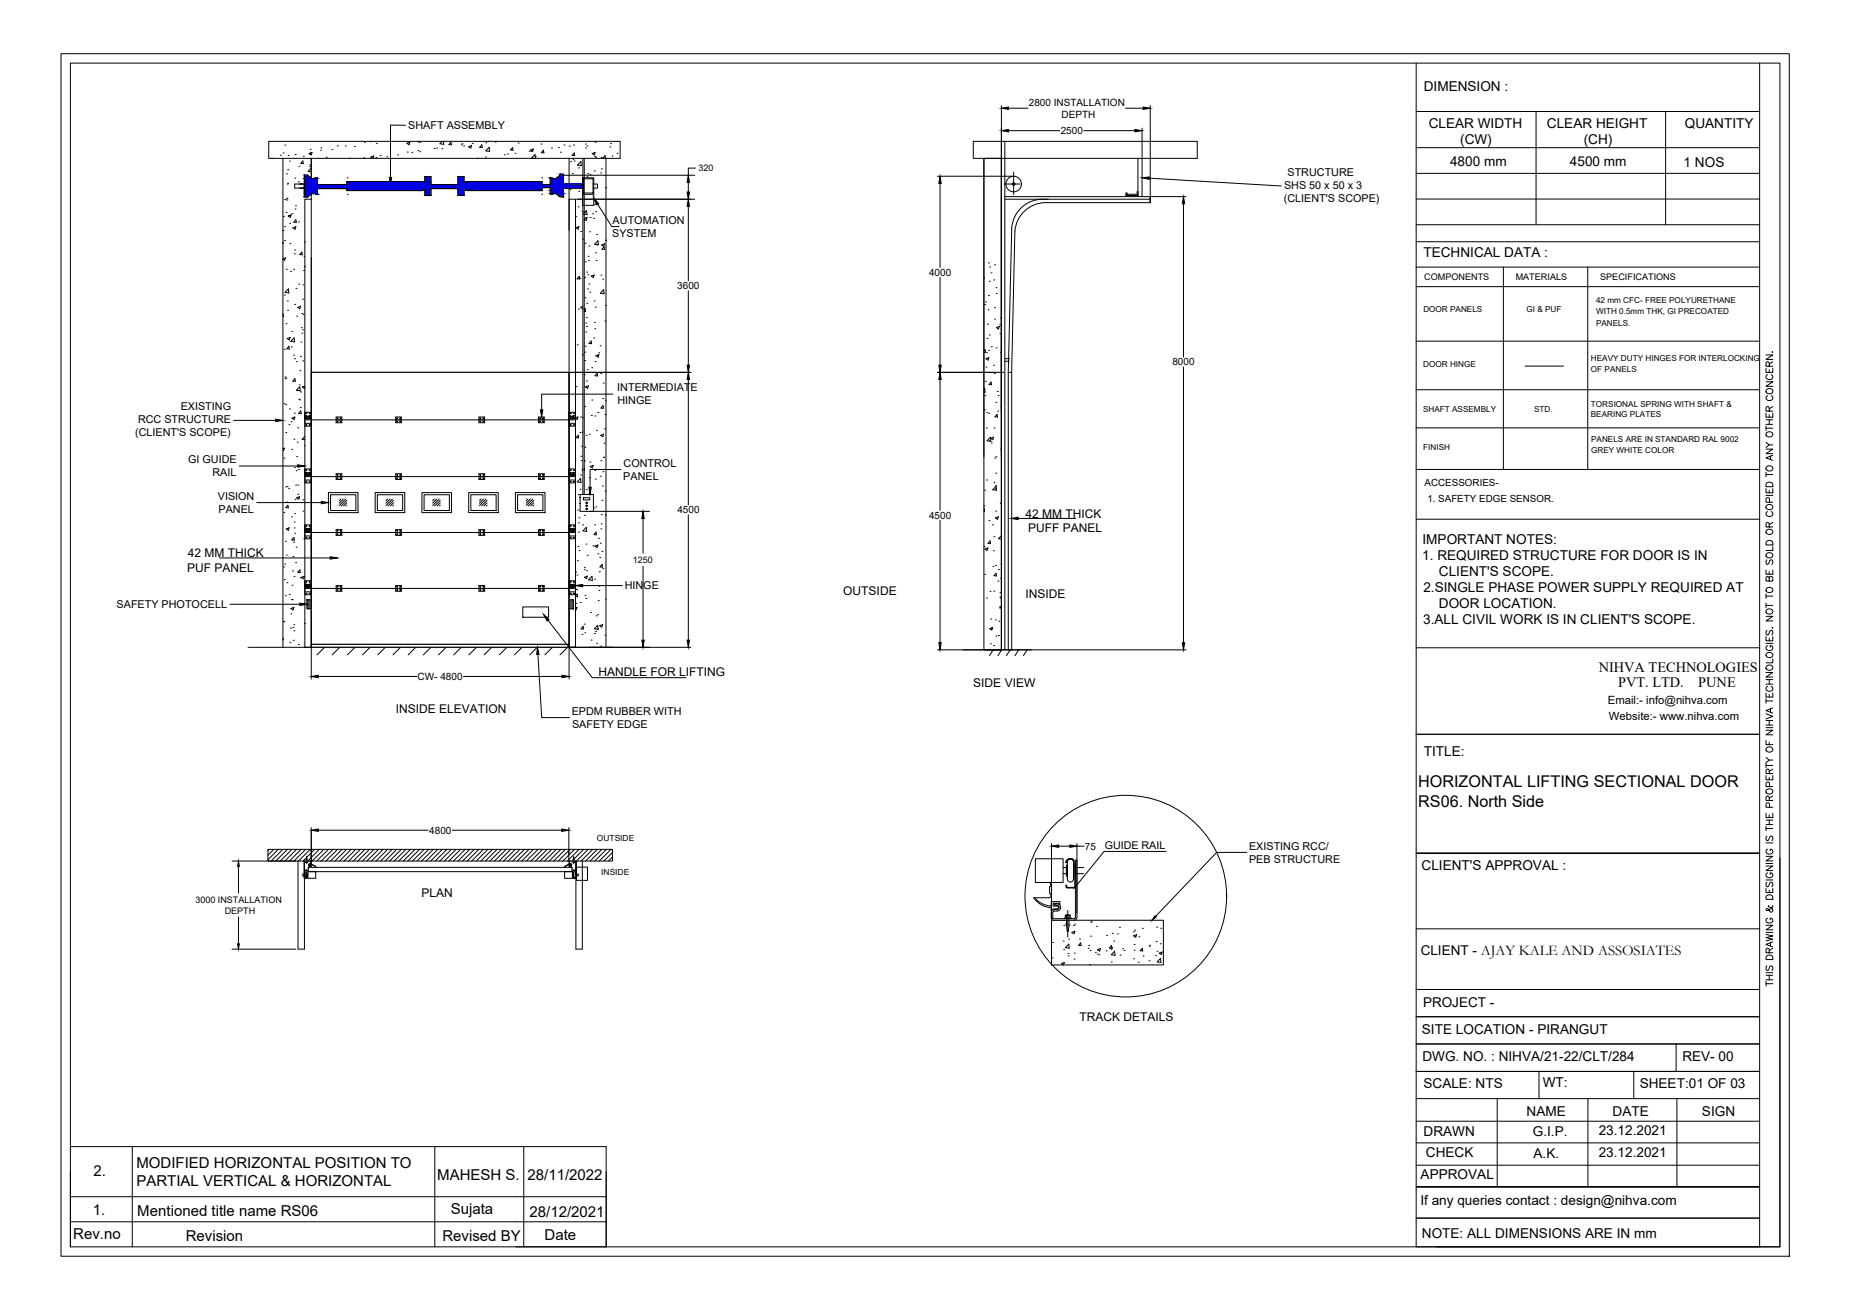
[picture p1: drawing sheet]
<svg xmlns="http://www.w3.org/2000/svg" width="594mm" height="420mm" viewBox="0 0 594 420" stroke-linecap="round" stroke-linejoin="round" font-family="sans-serif">
<defs><g id="words">
<g font-size="5.2">
<text x="455.2" y="252.6">HORIZONTAL LIFTING SECTIONAL DOOR</text>
<text x="455.2" y="258.9">RS06. North Side</text>
</g>
<g font-size="4.8">
<text x="30" y="377.5">2.</text>
<text x="43.8" y="374.9">MODIFIED HORIZONTAL POSITION TO</text>
<text x="43.8" y="380.7">PARTIAL VERTICAL &amp; HORIZONTAL</text>
<text x="140.3" y="378.7">MAHESH S.</text>
<text x="169.3" y="378.7">28/11/2022</text>
<text x="29.8" y="390">1.</text>
<text x="144.7" y="389.5">Sujata</text>
<text x="44.1" y="390.4">Mentioned title name RS06</text>
<text x="170" y="390.5">28/12/2021</text>
<text x="23.5" y="397.7">Rev.no</text>
<text x="59.6" y="398.3">Revision</text>
<text x="142" y="398.3">Revised BY</text>
<text x="174.8" y="397.9">Date</text>
</g>
<g font-size="4.6">
<text x="513.1" y="215.8">NIHVA TECHNOLOGIES</text>
<text x="519.3" y="220.6">PVT. LTD.</text>
<text x="545.1" y="220.6">PUNE</text>
</g>
<g font-size="4.4">
<text x="457" y="29.2">DIMENSION :</text>
<text x="458.6" y="41.1">CLEAR WIDTH</text>
<text x="496.5" y="41.1">CLEAR HEIGHT</text>
<text x="540.7" y="41.1">QUANTITY</text>
<text x="468.6" y="46.2">(CW)</text>
<text x="508.3" y="46.2">(CH)</text>
<text x="465.4" y="53.4">4800 mm</text>
<text x="503.9" y="53.4">4500 mm</text>
<text x="540.4" y="53.4">1 NOS</text>
<text x="456.8" y="82.4">TECHNICAL DATA :</text>
<text x="456.5" y="179.7">1. REQUIRED STRUCTURE FOR DOOR IS IN</text>
<text x="456.6" y="174.6">IMPORTANT NOTES:</text>
<text x="461.8" y="184.9">CLIENT'S SCOPE.</text>
<text x="456.8" y="190">2.SINGLE PHASE POWER SUPPLY REQUIRED AT</text>
<text x="461.8" y="195.2">DOOR LOCATION.</text>
<text x="456.8" y="200.3">3.ALL CIVIL WORK IS IN CLIENT'S SCOPE.</text>
<text x="457" y="242.8">TITLE:</text>
<text x="456.3" y="279.1">CLIENT'S APPROVAL :</text>
<text x="456.3" y="331.9">SITE LOCATION - PIRANGUT</text>
<text x="456.5" y="340.5">DWG. NO. : NIHVA/21-22/CLT/284</text>
<text x="540" y="340.5">REV- 00</text>
<text x="456.9" y="349.1">SCALE: NTS</text>
<text x="495.2" y="348.8">WT:</text>
<text x="526.3" y="349.1">SHEET:01 OF 03</text>
<text x="490" y="358.3">NAME</text>
<text x="517.6" y="358.3">DATE</text>
<text x="546.3" y="358.3">SIGN</text>
<text x="456.9" y="364.7">DRAWN</text>
<text x="492" y="364.7">G.I.P.</text>
<text x="513.1" y="364.3">23.12.2021</text>
<text x="457.6" y="371.2">CHECK</text>
<text x="492.2" y="371.6">A.K.</text>
<text x="513.1" y="371.3">23.12.2021</text>
<text x="455.9" y="378.4">APPROVAL</text>
<text x="455.9" y="386.9">If any queries contact : design@nihva.com</text>
<text x="456.3" y="397.2">NOTE: ALL DIMENSIONS ARE IN mm</text>
</g>
<g font-size="4.3">
<text x="456" y="306.4">CLIENT - AJAY KALE AND ASSOSIATES</text>
<text x="456.7" y="323.2">PROJECT -</text>
</g>
<g font-size="3.9">
<text x="329.2" y="166.1">42 MM THICK</text>
<text x="329.9" y="170.8">PUFF PANEL</text>
<text x="60.3" y="178.8">42 MM THICK</text>
<text x="60" y="183.4">PUF PANEL</text>
<text x="270.7" y="191">OUTSIDE</text>
<text x="329.1" y="192">INSIDE</text>
<text x="192.1" y="216.9">HANDLE FOR LIFTING</text>
<text x="312.4" y="220.6">SIDE VIEW</text>
<text x="127" y="229">INSIDE ELEVATION</text>
<text x="135.2" y="288">PLAN</text>
<text x="346.5" y="327.9">TRACK DETAILS</text>
</g>
<g font-size="3.6">
<text x="516" y="225.9">Email:- info@nihva.com</text>
<text x="516.4" y="231.2">Website:- www.nihva.com</text>
</g>
<g font-size="3.5">
<text x="131" y="41.4">SHAFT ASSEMBLY</text>
<text x="413.2" y="56.4">STRUCTURE</text>
<text x="412" y="64.8">(CLIENT'S SCOPE)</text>
<text x="412.1" y="60.6">SHS 50 x 50 x 3</text>
<text x="196.6" y="71.9">AUTOMATION</text>
<text x="196.5" y="76.1">SYSTEM</text>
<text x="198.1" y="125.6">INTERMEDIATE</text>
<text x="58" y="131.6">EXISTING</text>
<text x="198.2" y="129.8">HINGE</text>
<text x="44.3" y="135.8">RCC STRUCTURE</text>
<text x="43.4" y="140">(CLIENT'S SCOPE)</text>
<text x="60.4" y="148.8">GI GUIDE</text>
<text x="200.1" y="149.9">CONTROL</text>
<text x="68.2" y="152.9">RAIL</text>
<text x="200" y="154">PANEL</text>
<text x="69.9" y="160.5">VISION</text>
<text x="70.1" y="164.7">PANEL</text>
<text x="200.5" y="189.2">HINGE</text>
<text x="37.4" y="195.2">SAFETY PHOTOCELL</text>
<text x="183.5" y="229.5">EPDM RUBBER WITH</text>
<text x="183.6" y="233.6">SAFETY EDGE</text>
<text x="400.9" y="272.8">EXISTING RCC/</text>
<text x="400.9" y="276.9">PEB STRUCTURE</text>
</g>
<text font-size="3.4" x="354.6" y="272.5">GUIDE RAIL</text>
<g font-size="3.2">
<text x="330.2" y="34">2800 INSTALLATION</text>
<text x="340.7" y="37.8">DEPTH</text>
<text x="340.4" y="43.1">2500</text>
<text x="298.2" y="88.5">4000</text>
<text x="217.4" y="92.9">3600</text>
<text x="376.3" y="117.3">8000</text>
<text x="217.4" y="164.8">4500</text>
<text x="298.2" y="166.5">4500</text>
<text x="134" y="218.3">CW- 4800</text>
<text x="137.8" y="267.6">4800</text>
<text x="348.2" y="272.7">75</text>
</g>
<g font-size="3.1">
<text x="457.2" y="156">ACCESSORIES-</text>
<text x="458.1" y="161.2">1. SAFETY EDGE SENSOR.</text>
</g>
<g font-size="2.9">
<text x="224.1" y="55">320</text>
<text x="457.1" y="89.9">COMPONENTS</text>
<text x="486.5" y="89.9">MATERIALS</text>
<text x="513.6" y="89.9">SPECIFICATIONS</text>
<text x="203.1" y="180.7">1250</text>
<text x="62.7" y="289.8">3000 INSTALLATION</text>
<text x="72.2" y="293.3">DEPTH</text>
</g>
<g font-size="2.7">
<text x="191.6" y="269.9">OUTSIDE</text>
<text x="193" y="281">INSIDE</text>
</g>
<g font-size="2.6">
<text x="456.8" y="100.3">DOOR PANELS</text>
<text x="490" y="100.3">GI &amp; PUF</text>
<text x="512.3" y="97.3">42 mm CFC- FREE POLYURETHANE</text>
<text x="512.3" y="100.8">WITH 0.5mm THK, GI PRECOATED</text>
<text x="512.3" y="104.7">PANELS.</text>
<text x="456.8" y="117.7">DOOR HINGE</text>
<text x="510.6" y="115.7">HEAVY DUTY HINGES FOR INTERLOCKING</text>
<text x="510.6" y="119.3">OF PANELS</text>
<text x="510.6" y="130.7">TORSIONAL SPRING WITH SHAFT &amp;</text>
<text x="456.7" y="132.2">SHAFT ASSEMBLY</text>
<text x="492.4" y="132.2">STD.</text>
<text x="510.6" y="133.8">BEARING PLATES</text>
<text x="510.7" y="141.8">PANELS ARE IN STANDARD RAL 9002</text>
<text x="456.8" y="144.4">FINISH</text>
<text x="510.7" y="145.5">GREY WHITE COLOR</text>
</g>
</g></defs>
<!-- layer: 0 -->
<g fill="none" stroke="#000" stroke-width=".32">
<path d="M19.6 17.2h554.7v386h-554.7zM22.6 20.3h548.7v379.9h-548.7zM321.4 33.9v174.7M323.7 34.7h6.2M361.2 34.7h5.7M369.2 33.9v28.9M454.5 20.3v379.9h110.3v-379.9M454.5 35.8h110.3M493 35.8v36.3M534.6 35.8v36.3M86.3 45.4h112.7v5.4h-112.7zM87.3 50.8h.1"/>
<path d="M90 49.8h.1M90.8 50.8v157M90.9 49.1h.1M91.4 46.6h.1M92 55.8h.1M92.2 59.1h.1M92.3 58.8h.1M92.3 54.5h.1M92.5 49.9h.1M92.9 51.7h.1M94.6 59.1h3.1v1.3h-3.1zM94.6 57.2h.1"/>
<path d="M94.7 49.6h.1M95.8 58.4h.1M95.9 53.4h.1M96.5 59.1h.3M97.2 51.7l.2 .8h-.9zM97.4 50.2h.1M97.7 59.1v1.3M98.8 56.3l-1.1-.1v2.9h-1.7M98.8 56.3l1.3 1h1.2v-.2M98.8 56.2v.1M99.2 49.3l1-.4-.3 .9zM99.4 52.9h.1"/>
<path d="M99.4 53.5h.1M99.6 47.9h.1M99.6 48.9h.1M99.9 53.9l-1 1.1 1 .2M99.9 50.8v13.1M101.3 57.1h.1M101.3 57.1h.6v2.1h9.4v-.9h24.2l.3 .2M102.8 48.2h.1M103 47.5h.1M104.7 50.5h.1M106.5 48h.1M108.2 46.8h.1"/>
<path d="M110.8 46.8h.1M111.4 57.1h.1M112.1 50.8h.1M113.7 47h.1M116.8 50.6h.1M117 45.7h.1M118.9 45.5h.1M119.6 50.8l-.6-.4 1-.4-.3 .8M120.6 50.6h.1M120.8 46h.1M122 50h.1M124.1 50.3h.1"/>
<path d="M127.6 49.7h.1M130.2 40.2h-4.9v16.7M130.6 46l1-.4-.3 .8zM130.7 48.8h.1M132.2 48.9h.1M134.2 48.4h.1M134.3 45.4l-.1 .1 .8 .1v-.2M134.7 48.7h.1M135.8 58.5h.1M135.8 58.5h.5v-1.8h2v2.5h8.7v-2.5h1.9v1.8h.6M139.4 47.7h.1M140.2 47.5h.1"/>
<path d="M141.8 47.7h.1M141.9 45.4l-.7 .7 1.2 .2-.1-.9M144.7 45.6l.2 .9-.8-.1zM148.1 46.5h.1M148.2 46.1h.1M148.8 46.8h.1M149.5 58.5h.1M149.5 58.5l.3-.2h24.2v.9h2.6v-2.1l1.8 .2 1.3-1v-.4h1.1v3.2h6.2M150.4 47.1l1-.4-.3 .8zM151.5 46.1h.1M153.1 50.8h.1M154.6 46.5l.2 .8h-.8z"/>
<path d="M155.8 50.4h.1M156 45.8h.1M156.8 45.4h.1M157 47.3l.1 1.3-1.2-.2zM158.9 45.6h.1M161.8 49.7h.1M162.9 49.4h.1M164.5 47.3l.2 .9-.9-.1zM165.3 49.2h.1M166.3 45.9h.1M169.8 48.5h.1M170.2 48.2l1-.4-.3 .8z"/>
<path d="M170.5 48.5h.1M171.4 50.8l-.8-.1 1.1-1.1 .2 1.2M171.8 50.2h.1M173.6 46.2h.1M173.8 57.1h.1M174.4 48.2l.2 .9-.9-.1zM177 47.5h.1M179.2 47.4h.1M179.8 48.9h.1M180.4 56.3h42.6M181 46.5h.1M182.6 50.8v8.3"/>
<path d="M182.7 46.9h.1M183.2 51.9h.1M183.7 55.7h.1M183.9 51.1h.1M184.1 46.5h.1M184.3 51.7h.1M184.3 49.1l.2 .8h-.9zM185.7 53.9h.1M186.2 59.4l.2 .9-.9-.1zM186.4 51.9l.2 1.3-1.2-.2zM187 59.2l-.3 .1 .3 .2M187 57.1h3.6v5.3h-3.6z"/>
<path d="M187.1 50.8v107.9M187.3 57.4h3v4.6h-3zM187.5 50.8v107.9M187.9 47.5h.1M187.9 46.2h.1M188.4 46.8h.1M188.4 56.7h.1M188.6 55.7h.1M189.4 56h.1M190 49.3l1-.4-.3 .9zM190.3 59.1h1.4v1.3h-1.4M190.7 54.8h.1"/>
<path d="M190.9 50.2h.1M191 45.7h.1M191.2 50.5h.1M192.8 55.5h.1M193 50.5h.1M193 54.2h.1M194.2 49.9l.1 .9-.8-.1zM194.5 50.8v157M195.7 47.2h.1M195.9 46.1h.1M196.4 50.1h.1M198 49.2h.1"/>
<path d="M220.9 58.5v3.1M223.2 54h-2.3v2.3M300.9 56.6h24.1M301.7 58.9v26.9M312.4 45.4h71.9v5.4h-71.9zM315.8 50.8h5.6v157.8h-5.6zM315.8 50.8v95.9M323.7 41.9h16.4M325.3 55.3v7.2M347.8 41.9h16.4M365.2 50.8v12.3M366.5 41.1v9.4"/>
<path d="M366.5 50.8v12.3M368.8 57.2l42.4 2.5M454.5 55.6h110.3M454.5 47.4h110.3M90.8 77.7v.6M90.8 74h.1M91 69.4h.1M91.3 77.2h.1M91.3 72.7h.1M91.4 64h.1M91.8 68.2h.1M91.9 64.2h.1"/>
<path d="M92 63.6h.1M92.1 63.8h.1M92.5 69.3l.9-.4-.2 .9zM93 71.7h.1M93 78.2h.1M93.7 68.6h.1M94 73.1l1-.4-.3 .9zM94.7 67.1h.1M94.8 66.1h.1M95 70.5l.1 .9-.8-.1zM95.8 71.2h.1M96 60.4h1.7v2.9h1.1l1.3-1.1 1.8 .1v-1.8h9.4v.7h24.2l.3-.2"/>
<path d="M96.7 60.4h1v1.8M97.4 63.1h.1M97.7 77.7h.1M97.8 63.9h2.1v143.9h-2.1zM99.2 62.8v.1M111.4 62.3h.1M135.8 61h.1M135.8 61h.5v1.8h2v-2.3h8.7v2.3h1.9v-1.8h.6M149.5 61h.1M149.5 61l.3 .2h24.2v-1h2.6v2.1l1.8-.2 1.3 1.1h1.1M173.8 62.3h.1M182.6 63.9h2.1v143.9h-2.1z"/>
<path d="M182.6 60.4v13.5M183 60.9h.1M183.6 60.3h.1M184.8 69.6h.1M184.9 73.1l.9-.4-.3 .9zM185 63.9h38M185.6 66.4h.1M185.7 61.4h.1M186.4 74.3h.1M186.8 67.9h.1M187 62.4v3.5h3.6v-3.5M187 60.4h-6.2v2.8"/>
<path d="M187 76.8h.1M187.6 68.3h.1M187.8 78.1h.1M188.1 69.8l.2 .9-.8-.1zM188.3 67.6l.1 1.3-1.2-.2zM188.3 69.9h.1M189 79h.1M189.2 74.4h.1M189.4 69.8h.1M190.2 68.6h.1M190.5 70.1h.1M190.8 65.7h.1"/>
<path d="M191.2 68h.1M191.5 78.6h.1M191.5 75.2h.1M191.8 65.5l4.6 7.2h2.3M191.9 77.3l.2 1.3-1.3-.2zM193.1 78.6l1-.3-.3 .8zM193.9 79.2l.1 .9-.8-.1zM194.4 77.1h.1M194.4 60.3h.1M220.9 66.2v23.9M361.4 62h.3v.9h-.3zM361.7 62.8h3.5"/>
<path d="M365.2 61.6h-.2v.7h-3.3M369.2 63.9h-34.6a9.9 9.9 0 0 0-9.9 9.1l-1.1 46.5M369.2 63.1v1.9h-33.6a9.9 9.9 0 0 0-9.9 9.1l-1 45.4M369.5 63.1h11.2M379.8 65.4v49.2M454.5 77.6h110.3M454.5 63.9h110.3M454.5 72.1h110.3M90.8 83.1l.8-.3-.3 .8-.5-.4M91.3 94.7h.1M91.8 86.4h.1M92.2 96.6h.1"/>
<path d="M92.3 99.6h.1M92.6 92.7l.1 1.3-1.2-.2zM93.3 87.1h.1M94.3 86.4h.1M94.4 81.4h.1M94.6 97.7h.1M94.6 80.2h.1M95 92.6h.1M95.5 98.7l1-.4-.3 .8zM95.8 91.2h.1M96.9 80.9l.1 .9-.8-.1zM97.1 96h.1"/>
<path d="M97.2 91.4h.1M97.4 86.8h.1M97.6 82.3h.1M97.7 85.6h.1M99.9 82.7v125.1M185.6 99.2h.1M185.9 88.7l.1 .9-.8-.1zM186.1 89.3h.1M187.1 98.4l-.7 .2 .7 .4M187.5 99.4l.3-.3 .2 .8h-.5M187.7 89h.1M187.7 95.6h.1"/>
<path d="M187.8 84h.1M188.3 87.3h.1M188.4 97.4h.1M188.5 92.8h.1M188.7 88.2h.1M188.7 82.3h.1M188.9 83.6h.1M189 91.2h.1M189.3 93.8h.1M189.7 88.6l1-.3-.3 .8zM190.7 96.6h.1M191 98.6h.1"/>
<path d="M191.1 81.1h.1M191.3 83.6h.1M192.9 88.3h.1M193.4 89.6h.1M193.7 93l.2 1.3-1.2-.2zM194.3 98.1h.1M220.9 93.3v23.9M301.7 89v28.2M315.8 89.2v.3M316 97.8h.1M316.2 96.9h.1M317.1 99.5h.1"/>
<path d="M317.2 84.4h.1M317.3 94.9h.1M317.5 90.3h.1M317.6 85.7h.1M318.1 87.6h.1M318.9 89.9h.1M319.2 98.8h.1M319.2 85h.1M319.7 92.3h.1M319.7 94.2h.1M454.5 85.7h110.2M454.5 92h110.3"/>
<path d="M482.5 85.7v65M509.6 85.7v65M90.8 100.8h.1M90.8 100.8l.2 .9-.2-.1M91.2 112.1h.1M91.8 103.9h.1M92.2 108.7l.9-.4-.2 .8zM92.7 111.2l.2 .8h-.8zM93.5 111.3h.1M93.7 106.4h.1M94.2 114h.1M94.4 108.4l.1 1.3-1.2-.1z"/>
<path d="M94.5 115.2h.1M95.1 116.1h.1M95.2 101.5h.1M96.2 119h.1M96.4 114.4h.1M96.6 109.8h.1M96.7 105.2h.1M96.9 100.6h.1M96.9 106.9h.1M97.1 105.9h.1M97.1 115.8h.1M97.3 100.9h.1"/>
<path d="M99.9 119.5h82.7v88.3M182.9 119.5h38.8M185.2 110.7h.1M185.5 119.6h.1M186.9 113.9h.1M187.7 115.7h.1M187.7 113h.1M187.9 111.1h.1M188 103.7h.1M188 106.5h.1M188.2 101.9h.1M188.3 104.8h.1"/>
<path d="M188.5 118.7h.1M189.7 109.4l.2 .9-.9-.1zM189.9 118h.1M190.5 108.5h.1M190.7 103.5h.1M190.9 105.5h.1M191 116.1h.1M191.2 114.2l1-.4-.3 .8zM191.6 119.8l.2 .9-.8-.1zM192.1 113.2h.1M192.6 111h.1M192.8 119.9h.1"/>
<path d="M194.2 103h.1M300.9 119.5h21.3M315.8 112.7l.4-.5 .1 .9h-.5M316.4 115.1l1-.3-.3 .8zM316.4 117.8h.1M316.6 113.2h.1M316.8 108.6h.1M316.9 104h.1M317.3 112.5h.1M317.5 107.5h.1M318.2 111.3h.1M318.9 117.2h.1"/>
<path d="M319.1 119.9h.1M319.2 102.4h.1M319.7 111.7h.1M319.8 105.1l.9-.3-.2 .8zM320.9 104.2h.1M320.9 107.1h.1M321.1 113.1h.1M321.1 102.1h.1M379.8 117.8v88.5M454.5 109.5h110.3M489.4 117.5h12.4M566.8 118.2v1.3h2.2v-1.3"/>
<path d="M566.8 113.9h2.2l-2.2 1.5h2.2M567.8 117.6l-.1-1.3-.5-.2-.4 .5v1h2.2M567.8 118.7v.8M568.9 112.9v.2zM569 116.1l-1.2 .7M75 134.9h13.5M91.2 129.6h.1M91.5 121.5h.1M91.5 121h.1M91.7 129.9h.1M91.7 138.8h.1M91.8 121.4h.1"/>
<path d="M92.7 136.2h.1M92.9 131.3h.1M93.4 135.4h.1M93.7 134.2l1-.4-.3 .9zM94.5 132.6h.1M94.6 121.5l.2 .9-.8-.1zM95.6 137.3h.1M95.7 132.7h.1M95.9 128.2h.1M96.1 123.6h.1M96.2 128.4h.1M96.2 124.2l.2 1.3-1.3-.2z"/>
<path d="M96.4 130.8h.1M96.5 125.8h.1M96.5 131.9l.2 .9-.8-.1zM97.8 123.9l-.8 .3 .7 .5 .1-.3M97.8 132.3v4.5h2.1M99.9 134.8h82.7M107.9 133.8h1.8v1.9h-1.8zM127 133.8h1.8v1.9h-1.8zM153.7 133.8h1.8v1.9h-1.8zM172.8 133.8h1.9v1.9h-1.9zM184.7 134.1l.8-.3-.3 .9-.5-.4M184.7 132.3v4.5h-2.1"/>
<path d="M184.9 124.1h.1M185.6 139.7l.1 .9-.8-.1zM186.2 138.8h.1M186.3 133.8h.1M186.8 138.7h.1M187 134.1h.1M187.5 120.3h.1M187.6 130.5h.1M187.9 124.2l1-.4-.3 .9zM188.2 139.7h.1M188.2 122.3h.1M189.1 139.4h.1"/>
<path d="M189.8 133.4h.1M190 128.4h.1M191 133.5h.1M191.4 138.1h.1M191.9 132.4h.1M192.8 139.7l.9-.3-.2 .8zM193.4 127.9h.1M193.5 130.2l.2 .8h-.8zM193.6 123h.1M194 137.6h.1M194.2 133h.1M194.3 128.5h.1"/>
<path d="M196.7 126.5h-22.9v5.1M220.9 121.8v40.3M301.7 121.8v42M315.8 124.9l.2-.3 .2 1.3h-.4M315.9 131.6h.1M316.1 127h.1M316.3 122.4h.1M316.6 137.4h.1M316.7 132.4h.1M317.4 132.7h.1M318.1 122.6l.1 .9-.8-.1zM319.1 137.4h.1"/>
<path d="M319.6 129.1h.1M320 133l.2 .9-.9-.1zM320.1 125.6h.1M320.2 132h.1M320.4 127h.1M321.4 130.7h.1M454.5 125.1h110.2M454.5 137.3h110.2M566.8 132.6v1.3h2.2v-1.3M566.8 122.5h2.2l-2.2 1.5h2.2M566.8 136.7v1.5M566.8 137.4h2.2"/>
<path d="M566.8 136.2h2.2M566.8 134.7h2.2M566.9 125.1a1.08 1.08 0 0 1 1.3-.4 1.08 1.08 0 0 1 .7 1.3 1.08 1.08 0 0 1-1.4 .4 1.08 1.08 0 0 1-.6-1.3zM567.1 138.8a1.06 1.06 0 0 1 1.3-.2 1.06 1.06 0 0 1 .5 1.2 1.08 1.08 0 0 1-1.4 .5 1.08 1.08 0 0 1-.6-1.3zM567.3 127a.8 .8 0 0 0-.5 .9 .8 .8 0 0 0 .8 .7h.5a.8 .8 0 0 0 .9-.7 .8 .8 0 0 0-.5-.9M567.3 120.3a.8 .8 0 0 0-.5 .9 .8 .8 0 0 0 .8 .6h.5a.8 .8 0 0 0 .9-.6 .8 .8 0 0 0-.5-.9M567.8 132l-.1-1.3-.5-.2-.4 .5v1h2.2M567.8 133.1v.8M567.8 134.7v1.5M569 130.5l-1.2 .7M76.8 149.6h18.7M90.8 144l.5-.2-.3 .9-.2-.2"/>
<path d="M91.1 147.1h.1M91.7 156.3h.1M92.2 156.2h.1M92.7 156.8h.1M93.6 144.3h.1M94.3 141h.1M94.5 150.1h.1M94.9 155.7h.1M95.1 151.1h.1M95.2 159.8l1-.4-.3 .8zM95.2 146.5h.1M95.4 149.7h.1"/>
<path d="M95.4 141.9h.1M95.6 158.6h.1M95.6 155.7h.1M95.8 150.7h.1M97 141l.8 .1M97.8 143.1h.1M97.8 143v.1M97.8 140.1l-.8 .9M97.8 150.5v4.5h2.1M99.9 153h82.7M105.4 158.1h9.5v6.4h-9.5zM106.1 158.8h8.1v5.1h-8.1z"/>
<path d="M107.9 152.1h1.8v1.8h-1.8zM120.4 158.1h9.5v6.4h-9.5zM121.1 158.8h8.1v5.1h-8.1zM127 152.1h1.8v1.8h-1.8zM135.4 158.1h9.5v6.4h-9.5zM136.1 158.8h8.1v5.1h-8.1zM150.4 158.1h9.5v6.4h-9.5zM151.1 158.8h8.1v5.1h-8.1zM153.7 152.1h1.8v1.8h-1.8zM165.4 158.1h9.5v6.4h-9.5zM166.1 158.8h8.1v5.1h-8.1zM172.8 152.1h1.9v1.8h-1.9z"/>
<path d="M184.7 150.5v4.5h-2.1M185.6 158.7h.1M186.2 157h.1M186.2 159.7v.1M186.3 153.6l.2 1.3-1.2-.2zM186.3 152.4h.1M186.4 146.5h.1M186.5 147.8h.1M186.7 143.3h.1M187.1 150.5l-.3 .4h.3M187.2 159.8h2.1v.7h-2.1zM187.5 150.3v.6"/>
<path d="M187.6 148h.1M187.8 143.6h.1M188.1 157.2h.1M189 158.3h.1M189.2 153.3h.1M189.3 148.3h.1M189.4 149.7l1-.3-.3 .8zM190.9 151h.1M191 153.8h.1M192.7 152.9h.1M192.8 147.9h.1M193.3 156h.1"/>
<path d="M193.5 151.4h.1M193.7 146.8h.1M193.8 146.8h.1M193.8 142.2h.1M194.3 157.6h.1M199.3 150.7h-9.9v5.7M316 157.3h.1M316.6 154.1h.1M317.6 141.6h.1M317.9 140.3l.1 1.4-1.2-.2zM318 140.7l.9-.4-.3 .8zM318.1 142.2h.1"/>
<path d="M319 154.8h.1M319.3 147h.1M319.4 156.9h.1M319.5 155.9h.1M319.6 151.9h.1M319.6 146.6h.1M319.7 156.1l.1 1.3-1.2-.2zM321.4 144v.2M454.5 150.7h110.3M566.8 156.8v1.4h2.2v-1.4M566.8 144.2h2.2l-2.2 1.4h2.2M566.8 151.6v1.4"/>
<path d="M566.8 159h2.2M566.8 152.3h2.2M566.8 142l1 .8M566.9 149.9a1.08 1.08 0 0 1 1.3-.4 1.08 1.08 0 0 1 .7 1.3 1.08 1.08 0 0 1-1.4 .4 1.08 1.08 0 0 1-.6-1.3zM567.1 155l.5-.2 1.1 .2 .3 .5v.7h-2.2v-.7zM567.8 157.4v.8M568.2 146.4v1.1M569 146.1l-2.2 .9 2.2 .8M569 142.8h-1.2l-1 .8M70.4 179.1h35.6M82.4 161.3h20.7M91.1 164.5h.1"/>
<path d="M91.6 173.7h.1M91.8 169.8l1-.4-.3 .8zM91.9 178.1h.1M92 161.1h.1M92.4 162.2l.2 .8-.9-.1zM93.6 165.9h.1M94.1 178.6h.1M94.2 174.1h.1M94.3 172.5l.2 .9-.9-.1zM94.4 169.5h.1M94.4 167.5h.1M94.5 164.9h.1"/>
<path d="M94.6 171.1h.1M94.7 160.3h.1M95 175.6h.1M97.2 160.5h.1M97.3 164.1h.1M97.5 173h.1M97.8 168.5v4.4h2.1M99.9 170.9h82.7M107.9 170h1.8v1.8h-1.8zM109.4 160.2l-.5 .5M110.2 160.2l-1.3 1.3M111 160.2l-2.1 2.1"/>
<path d="M111.3 160.6l-1.8 1.8M111.3 161.4l-1 1M111.3 162.2l-.2 .2M124.4 160.2l-.5 .5M125.2 160.2l-1.3 1.3M125.9 160.2l-2 2.1M126.3 160.6l-1.8 1.8M126.3 161.4l-1 1M126.3 162.2l-.2 .2M127 170h1.8v1.8h-1.8zM139.4 160.2l-.5 .5M140.2 160.2l-1.3 1.3"/>
<path d="M141 160.2l-2.1 2.1M141.3 160.6l-1.8 1.8M141.3 161.4l-1 1M141.3 162.2l-.2 .2M153.7 170h1.8v1.8h-1.8zM154.4 160.2l-.5 .5M155.2 160.2l-1.3 1.3M156 160.2l-2.1 2.1M156.3 160.6l-1.8 1.8M156.3 161.4l-1 1M156.3 162.2l-.2 .2M169.4 160.2l-.5 .5"/>
<path d="M170.2 160.2l-1.3 1.3M171 160.2l-2.1 2.1M171.3 160.6l-1.8 1.8M171.3 161.4l-1 1M171.3 162.2l-.2 .2M172.8 170h1.9v1.8h-1.9zM184.7 168.5v4.4h-2.1M185.3 180h.1M185.4 163.7h.1M185.5 175.4h.1M185.6 167.8h.1M185.7 170.8h.1"/>
<path d="M185.8 166.2h.1M185.8 176.7h.1M186 161.6h.1M187 168.5h.1M187.6 165.4h.1M188.1 174.6h.1M188.2 169.3l.1 1.3-1.2-.2zM188.5 178.2h.1M190.3 175.2h.1M190.5 164.1v-5.4h-4.3v5.4h22.2M190.6 163h.1M190.9 168.4h.1"/>
<path d="M190.9 175.3l1-.4-.3 .8zM191.3 162.7h.1M191.3 170.8l.2 .9-.9-.1zM191.9 177.8h.1M192.1 172.8h.1M192.5 179h.1M192.7 174.4h.1M192.8 169.8h.1M193 168.1h.1M193 165.2h.1M193.2 160.6h.1M193.2 177h.1"/>
<path d="M194.5 165.2l-.2 .1 .2 .1M206.4 166.4v11.2M220.9 165.2v40.3M301.7 167v39.3M315.8 163.3l.2 .8h-.2M315.8 162.3h.1M315.8 175.4h.1M316.1 176.2l1-.3-.3 .8zM317.4 167.1h.1M317.8 173.6l.1 .9-.8-.1zM318.5 168.4h.1M318.8 176.8h.1"/>
<path d="M319 172.3h.1M319.5 166.2l.9-.3-.2 .8zM319.6 164.1h.1M321 161.6h.1M321.2 161.4h.1M321.4 171.9l-1 1 1 .1M326.8 166.4h18.4M454.5 166.7h110.3M566.9 177.8a1.08 1.08 0 0 1 1.3-.4 1.08 1.08 0 0 1 .7 1.3 1.08 1.08 0 0 1-1.4 .4 1.08 1.08 0 0 1-.6-1.3zM566.9 170.3a1.08 1.08 0 0 1 1.3-.4 1.08 1.08 0 0 1 .7 1.2 1.08 1.08 0 0 1-1.4 .4 1.08 1.08 0 0 1-.6-1.2zM566.9 162.3a1.08 1.08 0 0 1 1.3-.4 1.08 1.08 0 0 1 .7 1.3 1.08 1.08 0 0 1-1.4 .4 1.08 1.08 0 0 1-.6-1.3zM567.1 179.7l-.3 .5 .3 .9 .5-.2 .8-1.2h.3l.3 .5-.3 .9"/>
<path d="M567.1 173.7l.5-.2 1.1 .2 .3 .5v.7h-2.2v-.7zM567.3 164.2a.8 .8 0 0 0-.5 .9 .8 .8 0 0 0 .8 .7h.5a.8 .8 0 0 0 .9-.7 .8 .8 0 0 0-.5-.9M567.8 169.2l-.1-1.3-.5-.2-.4 .5v1h2.2M567.9 161.2l-.1-1.2-.3-.3-.5 .2-.2 1.3h2.2M569 175.4v1.3h-2.2M569 167.7l-1.2 .7M73.8 194h22.4M91 199.4h.1M91.1 182h.1M91.1 199.6h.1M91.2 186h.1M91.4 181.1h.1"/>
<path d="M91.6 191.2h.1M92.1 187h.1M92.8 190.8h.1M93.4 195.3l.9-.4-.2 .9zM93.4 197h.1M93.5 192.4h.1M93.7 187.8h.1M93.8 192.5h.1M93.9 183.2h.1M94.4 185h.1M94.9 180.6h.1M96.2 182.9l.2 .9-.8-.1z"/>
<path d="M96.5 185.4h.1M96.5 185.5h.1M96.7 185.3l1-.4-.3 .9zM97.8 193.6l-.3 .5h.3M97.8 186.4v4.5h2.1M99.9 188.9h82.7M99.9 192.5h-1.4v2.9h1.4M107.9 187.9h1.8v1.9h-1.8zM127 187.9h1.8v1.9h-1.8zM153.7 187.9h1.8v1.9h-1.8zM167.8 194.8h8.3v3.3h-8.3zM172.8 187.9h1.9v1.9h-1.9z"/>
<path d="M175.9 199.1l14.2 18.4h30.1M182.6 192.5h1.4v2.9h-1.4M184.7 191.3l.5-.6 .2 .8h-.7M184.7 195.1l.5-.2-.3 .8-.2-.1M184.7 186.4v4.5h-2.1M184.8 183.7h.1M184.8 193.7h.1M184.9 189.2h.1M185 189.2h.1M185.2 184.6h.1M186.2 193.4h.1M187 188h12.7"/>
<path d="M187.5 182.9h.1M187.5 182.2h.1M187.6 185.3l.9-.4-.2 .8zM187.8 191.1h.1M188.1 192.1h.1M188.3 183.2h.1M189.5 196.6h.1M189.9 187.9h.1M190 185l.1 1.3-1.2-.2zM190.8 185.9h.1M191.3 197.7h.1M191.8 197.3h.1"/>
<path d="M192 192.7h.1M192.2 188.1h.1M192.2 189.5h.1M192.3 183.5h.1M193.2 181.2l.2 .8h-.9zM193.5 182.5h.1M194.5 192.3h.1M206.4 181.7v23.8M316 184.3h.1M316.6 192h.1M317.7 189.8h.1M318 198.7h.1"/>
<path d="M318.7 181.8h.1M319 189.7h.1M319.5 199h.1M319.5 181.5h.1M319.7 184l.1 .9-.8-.1zM320.3 186.5h.1M320.5 182.8h.1M320.6 199.4h.1M320.8 194.8h.1M320.9 190.2h.1M321.1 185.6h.1M321.3 181h.1"/>
<path d="M321.4 194.6l-.5 .6h.5M321.4 191.6l-.4 .2 .4 .3M566.8 197.8h2.2l-2.2 1.5h2.2M566.8 183v1.3h2.2v-1.3M566.8 190.6v1.5M566.8 193.6v1.4M566.8 194.3h2.2M566.8 191.3h2.2M567.1 195.7a1.06 1.06 0 0 1 1.3-.2 1.06 1.06 0 0 1 .5 1.2 1.08 1.08 0 0 1-1.4 .4 1.08 1.08 0 0 1-.6-1.2zM567.1 188.7a1.06 1.06 0 0 1 1.3-.1 1.06 1.06 0 0 1 .5 1.2 1.08 1.08 0 0 1-1.4 .4 1.08 1.08 0 0 1-.6-1.2zM567.8 185.6l.4-.6 .6 .2 .2 .4v.9h-2.2l.2-1.3 .4-.2 .3 .3 .1 1.2M567.8 183.5v.8"/>
<path d="M90.8 205l.2-.1-.2 .6M93 206.2h.1M93.2 201.6h.1M94 201.4h.1M94.1 205.5h.1M94.3 200.5h.1M94.3 202.5h.1M95.7 206.9h.1M97.7 200.1h.1M99.9 208.1v9.9M99.9 206.8h82.7M102.2 217.1h31.6"/>
<path d="M104.2 207.8l-2.5 2.4M109 207.8l-2.4 2.4M113.9 207.8l-2.4 2.4M118.8 207.8l-2.4 2.4M123.7 207.8l-2.5 2.4M128.6 207.8l-2.5 2.4M133.4 207.8l-2.4 2.4M138.3 207.8l-2.4 2.4M143.2 207.8l-2.5 2.4M148 207.8l-2.4 2.4M148.8 217.1h31.5M152.9 207.8l-2.4 2.4"/>
<path d="M157.8 207.8l-2.4 2.4M162.7 207.8l-2.5 2.4M167.6 207.8l-2.5 2.4M172.4 207.8l-2.4 2.4M172.6 210.1l1.3 20.2h8.8M177.3 207.8l-2.4 2.4M182.2 207.8l-2.5 2.4M182.6 208.1v9.9M182.6 207.8h39.1M186.8 203.6h.1M187.2 201.1l.1 .8-.8-.1zM187.5 200.3h.1"/>
<path d="M187.7 203.1h.1M189.7 205.5h.1M190.8 203.4h.1M191.2 202.7h.1M191.5 206.5h.1M191.7 201.9h.1M191.8 200.7l.2 1.3-1.2-.2zM192.5 200.8l.9-.3-.3 .8zM192.8 207.4h.1M194.2 203.9h.1M300.9 208.6h79.8M317.6 201.8l1-.4-.3 .8z"/>
<path d="M317.9 206.7h.1M318.1 201.7h.1M318.9 207.2h.1M319.7 204.2h.1M320.4 204h.1M454.5 207.9h110.3M566.8 215.9h2.2l-2.2 1.4h2.2M566.8 204.3v1.4h2.2v-1.4M566.8 219.6h2.2M566.8 218.1h2.2M566.8 206.5h2.2M566.9 213.9a1.08 1.08 0 0 1 1.3-.4 1.08 1.08 0 0 1 .7 1.2 1.08 1.08 0 0 1-1.4 .4 1.08 1.08 0 0 1-.6-1.2z"/>
<path d="M567.1 209.6a1.07 1.07 0 0 1 1.3-.1 1.07 1.07 0 0 1 .5 1.2 1.08 1.08 0 0 1-1.4 .4 1.08 1.08 0 0 1-.6-1.3zM567.1 202.4l-.3 .5 .3 .9 .5-.2 .4-1 .4-.2h.3l.3 .5-.3 .9M567.3 207.2a.8 .8 0 0 0-.5 1 .8 .8 0 0 0 .8 .6h.5a.78 .78 0 0 0 .9-.8 .78 .78 0 0 0-.9-.8v.6M567.8 204.9v.8M567.8 218.1v1.5M568.8 201.5h.2zM569 211.5v1.2h-2.2M454.5 235.7h110.3M566.8 237.7v1.3h2.2M566.8 234.4h2.2l-2.2 1.4h2.2M566.8 229.1l2.2 .8-2.2 .9M566.8 222.4v1.3h2.2v-1.3"/>
<path d="M566.8 224.3v1.4M566.8 233.6h2.2M566.8 232.7h2.2M566.8 231.3h2.2M566.8 225h2.2M567.1 240a1.06 1.06 0 0 1 1.3-.2 1.06 1.06 0 0 1 .5 1.2 1.08 1.08 0 0 1-1.4 .4 1.08 1.08 0 0 1-.6-1.2zM567.3 220.3a.81 .81 0 0 0-.5 .9 .81 .81 0 0 0 .8 .7h.5a.81 .81 0 0 0 .9-.7 .81 .81 0 0 0-.5-.9M567.8 222.9v.8M567.8 231.3v1.4M567.8 238.2v.8M568.2 227.5v1.1M569 227.2l-2.2 .9 2.2 .8"/>
<path d="M566.8 248.9v1.4h2.2v-1.4M566.8 245v1.5M566.8 245.7h2.2M566.8 243.1l1 .9M567.1 253.4a1.06 1.06 0 0 1 1.3-.1 1.06 1.06 0 0 1 .5 1.1 1.08 1.08 0 0 1-1.4 .5 1.08 1.08 0 0 1-.6-1.3zM567.8 256.9l-.1-1.2-.5-.2-.4 .5v.9h2.2M567.8 248.3l-.1-1.2-.5-.2-.4 .5v.9h2.2M567.8 249.5v.8M567.9 259.1l-.1-1.2-.3-.2-.5 .1-.2 1.3h2.2M567.9 252.5l-.1-1.3-.3-.2-.5 .1-.2 1.4h2.2M569 244h-1.2l-1 .8M569 255.5l-1.2 .7"/>
<path d="M569 246.9l-1.2 .7M74.5 276.4h20.4M76.5 278.1v8.6M86 272.6h13.9v3.8h-13.9zM86.4 272.6l-.4 .4M87.9 272.6l-1.9 1.9M89.3 272.6l-3.3 3.4M90.8 272.6l-3.8 3.8M92.3 272.6l-3.8 3.8M93.7 272.6l-3.7 3.8M95.2 272.6l-3.8 3.8M95.6 276.4v28.3h2.1v-28.3"/>
<path d="M96.6 272.6l-3.7 3.8M98.1 272.6l-3.8 3.8M99.6 272.6l-3.8 3.8M99.9 265.7v11.1M100 272.6h82.6M100 276.4h82.6M101 272.6l-3.7 3.8M102.2 266.5h35.2M102.5 272.6l-3.8 3.8M103.9 272.6l-3.7 3.8M105.4 272.6l-3.7 3.8M106.9 272.6l-3.8 3.8"/>
<path d="M108.3 272.6l-3.7 3.8M109.8 272.6l-3.7 3.8M111.3 272.6l-3.8 3.8M112.7 272.6l-3.7 3.8M114.2 272.6l-3.8 3.8M115.7 272.6l-3.8 3.8M117.1 272.6l-3.7 3.8M118.6 272.6l-3.8 3.8M120 272.6l-3.7 3.8M121.5 272.6l-3.8 3.8M123 272.6l-3.8 3.8M124.4 272.6l-3.7 3.8"/>
<path d="M125.9 272.6l-3.8 3.8M127.3 272.6l-3.7 3.8M128.8 272.6l-3.7 3.8M130.3 272.6l-3.8 3.8M131.7 272.6l-3.7 3.8M133.2 272.6l-3.7 3.8M134.7 272.6l-3.8 3.8M136.1 272.6l-3.7 3.8M137.6 272.6l-3.8 3.8M139.1 272.6l-3.8 3.8M140.5 272.6l-3.7 3.8M142 272.6l-3.8 3.8"/>
<path d="M143.4 272.6l-3.7 3.8M144.9 272.6l-3.8 3.8M145.2 266.5h35.1M146.4 272.6l-3.8 3.8M147.8 272.6l-3.7 3.8M149.3 272.6l-3.8 3.8M150.7 272.6l-3.7 3.8M152.2 272.6l-3.7 3.8M153.7 272.6l-3.8 3.8M155.1 272.6l-3.7 3.8M156.6 272.6l-3.7 3.8M158.1 272.6l-3.8 3.8"/>
<path d="M159.5 272.6l-3.7 3.8M161 272.6l-3.8 3.8M162.5 272.6l-3.8 3.8M163.9 272.6l-3.7 3.8M165.4 272.6l-3.8 3.8M166.8 272.6l-3.7 3.8M168.3 272.6l-3.8 3.8M169.8 272.6l-3.8 3.8M171.2 272.6l-3.7 3.8M172.7 272.6l-3.8 3.8M174.2 272.6l-3.8 3.8M175.6 272.6l-3.7 3.8"/>
<path d="M177.1 272.6l-3.8 3.8M178.5 272.6l-3.7 3.8M180 272.6l-3.7 3.8M181.5 272.6l-3.8 3.8M182.6 272.6h14v3.8h-14zM182.6 265.7v8.5M182.9 272.6l-3.7 3.8M184 275.9l-.4 .5M184.4 272.6l-3.8 3.8M184.8 276.4v28.3h2.1v-28.3M185 278.3h3.6v4.3h-3.6zM185.9 272.6l-3.8 3.8"/>
<path d="M187.3 272.6l-3.1 3.1M188.8 272.6l-3.8 3.8M190.2 272.6l-3.7 3.8M191.7 272.6l-3.7 3.8M193.2 272.6l-3.8 3.8M194.6 272.6l-3.7 3.8M196.1 272.6l-3.8 3.8M196.6 273.6l-2.8 2.8M196.6 275.1l-1.3 1.3M337.5 270.8v24.3M339.8 271.6h3.6M345.6 270.8v22.3"/>
<path d="M345.6 271.6h2.3M374.2 273.3h-19.9l-9.1 11.3M400.1 273.6h-9.6l-19.6 20.5M564.8 273.9h-110.3h110.3M566.8 278h2.2l-2.2 1.4h2.2M566.8 274.9h2.2l-2.2 1.4h2.2M566.8 261v1.4h2.2v-1.4M566.8 265.2v1.4M566.8 277.2h2.2M566.8 270.6h2.2M566.8 265.9h2.2M566.8 264.7h2.2"/>
<path d="M566.8 263.2h2.2M567.1 268.4l-.3 .5 .3 .9 .5-.2 .8-1.2h.3l.3 .5-.3 .9M567.3 272.6a.8 .8 0 0 0-.5 .9 .8 .8 0 0 0 .8 .6h.5a.78 .78 0 0 0 .9-.7 .78 .78 0 0 0-.9-.8v.5M567.8 261.6v.8M567.8 263.2v1.5M571.3 275.3v124.9h-110.3M76.5 294.3v8.6M185.6 280.6v.5M331.8 288.2h4.8M337.5 295.4h35.9v14.3h-35.9zM341.4 297.1h.1M342 296.6h.1"/>
<path d="M343.1 296.9h.1M344 299.3l1-.4-.3 .8zM344.6 297h.1M344.9 296.6h.1M350.1 296h.1M350.2 295.9h.1M351.9 297.3h.1M357 299.6h.1M358.6 299.8h.1M359.3 297.7h.1M363.9 299.1h.1M364.2 298.6h.1"/>
<path d="M366.6 298h.1M371.2 297.6h.1M372.6 298h.1M454.5 298.1h110.3M566.8 299.9l2.2 .5-2.2 .5 2.2 .6-2.2 .5M566.8 297h2.2l-2.2 1.5h2.2M566.8 285.1v1.4h2.2v-1.4M566.8 299.3h2.2M566.8 282.4h2.2M566.9 287.6a1.22 1.22 0 0 1 2.1 .4v.7h-2.2zM567.1 283.2l-.3 .5 .3 .9 .5-.2 .4-1 .4-.2h.3l.3 .5-.3 .9M567.3 294.7a.8 .8 0 0 0-.5 .9 .8 .8 0 0 0 .8 .7h.5a.78 .78 0 0 0 .9-.8 .78 .78 0 0 0-.9-.8v.5"/>
<path d="M567.3 280.2a.8 .8 0 0 0-.5 .9 .8 .8 0 0 0 .8 .6h.5a.78 .78 0 0 0 .9-.8 .78 .78 0 0 0-.9-.7v.5M567.7 290.7l-.2 .1a2.35 2.35 0 0 1 1.5 1.6l-.6 .4-.9-1-.4-.2-.3 .4 .3 .3 .5-.1 1.3-1 .1-.4-.2-.1M567.8 285.7v.8M74.5 304.7h20.4M337.6 307.5h.1M337.8 302.5h.1M340.6 309.3l1-.4-.3 .8zM341.2 302.1h.1M341.4 304.8h.1M341.9 304.1h.1M342.8 306h.1M342.8 306.8h.1"/>
<path d="M342.9 301.5h.1M343 303.1l.2 1.3-1.3-.2zM344.7 307.9h.1M344.8 305.9h.1M346.5 301.4h.1M346.8 302.6l.2 .9-.8-.1zM349.2 304.4h.1M349.4 303.5h.1M349.7 309.7h.1M349.9 305.1h.1M350 300.5h.1M351.6 305.7h.1"/>
<path d="M352.1 306.2h.1M352.2 304.8l1-.3-.3 .8zM352.7 306.5h.1M355 305.2h.1M355.2 300.2h.1M356.6 304.7h.1M356.7 308.8h.1M356.7 303.5l.2 .9-.8-.1zM356.8 304.2h.1M357.5 302.1h.1M357.7 305.3l.2 1.3-1.2-.1zM359.5 306.6h.1"/>
<path d="M360.2 304.5h.1M360.8 305.1h.1M363.8 307.7h.1M363.8 300.4l1-.4-.3 .8zM364 305h.1M364 303.2h.1M365.3 308.8h.1M365.5 300.7h.1M366.6 304.4l.2 .8h-.9zM366.9 306.9h.1M368.8 308.4h.1M368.8 303.7h.1"/>
<path d="M368.9 303.4h.1M370.9 306.8h.1M371.1 302.2h.1M371.3 305.3h.1M372.1 305.9l.9-.3-.3 .8zM372.4 302.9h.1M372.5 307.6l.1 1.3-1.2-.2zM454.5 317.6h110.3M566.8 315.7h2.2M566.8 315v1.5M566.8 314.5h2.2M566.8 313h2.2"/>
<path d="M566.8 312.2h2.2M566.9 307a1.22 1.22 0 0 1 2.1 .3v.7h-2.2zM567.1 310l-.3 .6 .3 .9 .5-.2 .4-1.1 .4-.2h.3l.3 .6-.3 .9M567.8 305.8l-.1-1.2-.5-.2-.4 .5v.9h2.2M567.8 313v1.5M568.2 302.6v1M569 302.3l-2.2 .8 2.2 .9M569 304.4l-1.2 .7M454.5 326.3h110.3M454.5 335.1h110.3M537.9 335.1v8.8M454.5 352.6h110.3"/>
<path d="M454.5 359.9h110.3M480.5 352.6v28.4M493.9 343.9v8.7M509.6 352.7v28.3M524.4 343.9v8.7M538.2 352.6v28.4M564.8 343.9h-110.3h110.3M22.6 368h171.9v32.2h-29M22.6 376.1v24.1M42.5 368v32.2M139.5 368v32.2M168.1 368v32.2"/>
<path d="M454.5 366.8h110.3M454.5 374h110.3M22.6 392.2h171.9M22.6 384.1h171.9M454.5 391h110.3M564.8 381h-110.3h110.3"/>
<circle cx="325.3" cy="59.1" r="2.5"/>
<circle cx="98.4" cy="132.7" r=".12"/>
<circle cx="98.4" cy="136.4" r=".12"/>
<circle cx="99.4" cy="136.4" r=".12"/>
<circle cx="99.4" cy="132.7" r=".12"/>
<circle cx="108.3" cy="134.2" r=".13"/>
<circle cx="108.3" cy="135.3" r=".13"/>
<circle cx="109.3" cy="135.3" r=".13"/>
<circle cx="109.3" cy="134.2" r=".13"/>
<circle cx="127.4" cy="134.2" r=".13"/>
<circle cx="127.4" cy="135.3" r=".13"/>
<circle cx="128.4" cy="135.3" r=".13"/>
<circle cx="128.4" cy="134.2" r=".13"/>
<circle cx="154.1" cy="134.2" r=".13"/>
<circle cx="154.1" cy="135.3" r=".13"/>
<circle cx="155.1" cy="135.3" r=".13"/>
<circle cx="155.1" cy="134.2" r=".13"/>
<circle cx="173.3" cy="134.2" r=".13"/>
<circle cx="173.3" cy="135.3" r=".13"/>
<circle cx="174.2" cy="134.2" r=".13"/>
<circle cx="174.2" cy="135.3" r=".13"/>
<circle cx="183.2" cy="132.7" r=".12"/>
<circle cx="183.2" cy="136.4" r=".12"/>
<circle cx="184.2" cy="132.7" r=".12"/>
<circle cx="184.2" cy="136.4" r=".12"/>
<circle cx="98.4" cy="150.9" r=".12"/>
<circle cx="98.4" cy="154.6" r=".12"/>
<circle cx="99.4" cy="154.6" r=".12"/>
<circle cx="99.4" cy="150.9" r=".12"/>
<circle cx="108.3" cy="153.5" r=".13"/>
<circle cx="108.3" cy="152.5" r=".13"/>
<circle cx="109.3" cy="152.5" r=".13"/>
<circle cx="109.3" cy="153.5" r=".13"/>
<circle cx="127.4" cy="152.5" r=".13"/>
<circle cx="127.4" cy="153.5" r=".13"/>
<circle cx="128.4" cy="152.5" r=".13"/>
<circle cx="128.4" cy="153.5" r=".13"/>
<circle cx="154.1" cy="153.5" r=".13"/>
<circle cx="154.1" cy="152.5" r=".13"/>
<circle cx="155.1" cy="152.5" r=".13"/>
<circle cx="155.1" cy="153.5" r=".13"/>
<circle cx="173.3" cy="153.5" r=".13"/>
<circle cx="173.3" cy="152.5" r=".13"/>
<circle cx="174.2" cy="153.5" r=".13"/>
<circle cx="174.2" cy="152.5" r=".13"/>
<circle cx="183.2" cy="150.9" r=".12"/>
<circle cx="183.2" cy="154.6" r=".12"/>
<circle cx="184.2" cy="150.9" r=".12"/>
<circle cx="184.2" cy="154.6" r=".12"/>
<circle cx="98.4" cy="168.8" r=".12"/>
<circle cx="98.4" cy="172.6" r=".12"/>
<circle cx="99.4" cy="172.6" r=".12"/>
<circle cx="99.4" cy="168.8" r=".12"/>
<circle cx="108.3" cy="170.4" r=".13"/>
<circle cx="108.3" cy="171.4" r=".13"/>
<circle cx="109.3" cy="170.4" r=".13"/>
<circle cx="109.3" cy="171.4" r=".13"/>
<circle cx="127.4" cy="170.4" r=".13"/>
<circle cx="127.4" cy="171.4" r=".13"/>
<circle cx="128.4" cy="171.4" r=".13"/>
<circle cx="128.4" cy="170.4" r=".13"/>
<circle cx="154.1" cy="171.4" r=".13"/>
<circle cx="154.1" cy="170.4" r=".13"/>
<circle cx="155.1" cy="171.4" r=".13"/>
<circle cx="155.1" cy="170.4" r=".13"/>
<circle cx="173.3" cy="171.4" r=".13"/>
<circle cx="173.3" cy="170.4" r=".13"/>
<circle cx="174.2" cy="171.4" r=".13"/>
<circle cx="174.2" cy="170.4" r=".13"/>
<circle cx="183.2" cy="172.6" r=".12"/>
<circle cx="183.2" cy="168.8" r=".12"/>
<circle cx="184.2" cy="172.6" r=".12"/>
<circle cx="184.2" cy="168.8" r=".12"/>
<circle cx="188.3" cy="161.4" r=".25"/>
<circle cx="188.3" cy="162.3" r=".25"/>
<circle cx="188.3" cy="163.3" r=".25"/>
<circle cx="98.4" cy="190.5" r=".12"/>
<circle cx="98.4" cy="186.8" r=".12"/>
<circle cx="99.4" cy="190.5" r=".12"/>
<circle cx="99.4" cy="186.8" r=".12"/>
<circle cx="108.3" cy="189.4" r=".13"/>
<circle cx="108.3" cy="188.3" r=".13"/>
<circle cx="109.3" cy="188.3" r=".13"/>
<circle cx="109.3" cy="189.4" r=".13"/>
<circle cx="127.4" cy="189.4" r=".13"/>
<circle cx="127.4" cy="188.3" r=".13"/>
<circle cx="128.4" cy="188.3" r=".13"/>
<circle cx="128.4" cy="189.4" r=".13"/>
<circle cx="154.1" cy="189.4" r=".13"/>
<circle cx="154.1" cy="188.3" r=".13"/>
<circle cx="155.1" cy="189.4" r=".13"/>
<circle cx="155.1" cy="188.3" r=".13"/>
<circle cx="173.3" cy="189.4" r=".13"/>
<circle cx="173.3" cy="188.3" r=".13"/>
<circle cx="174.2" cy="188.3" r=".13"/>
<circle cx="174.2" cy="189.4" r=".13"/>
<circle cx="183.2" cy="190.5" r=".12"/>
<circle cx="183.2" cy="186.8" r=".12"/>
<circle cx="184.2" cy="190.5" r=".12"/>
<circle cx="184.2" cy="186.8" r=".12"/>
<circle cx="361.3" cy="287.6" r="32.4"/>
</g>
<!-- layer: at_Rect -->
<path d="M99.9 207.8v-88.3h82.7v88.3" fill="none" stroke="#000" stroke-width=".32"/>
<!-- layer: 0 -->
<path d="M99.9 207.8h82.7" fill="none" stroke="#a6a6a6" stroke-width=".32"/>
<g fill="#000" stroke="#000" stroke-width=".32">
<path d="M321.4 34.7l2.3-.3v.7zM366.9 34.4l2.3 .3-2.3 .4zM124.9 56.9h.8l-.4 2.3zM220.9 56.3l.4 2.2h-.8zM301.7 56.6l.4 2.3h-.8zM321.4 41.9l2.3-.3v.7zM364.2 41.6l2.3 .3-2.3 .4zM366.5 57.1l2.4-.3-.1 .8zM190.6 63.6l1.5 1.7-.6 .4zM220.9 63.9l.4 2.3h-.8zM220.5 61.6h.8l-.4 2.3zM379.8 63.1l.4 2.3h-.7z"/>
<path d="M220.5 117.2h.8l-.4 2.3zM301.3 117.2h.8l-.4 2.3zM88.5 134.5l2.3 .4-2.3 .4zM173.5 131.6h.7l-.4 2.2zM220.9 119.5l.4 2.3h-.8zM301.7 119.5l.4 2.3h-.8zM95.5 149.2l2.3 .4-2.3 .4zM189 156.4h.8l-.4 2.3zM103.1 160.9l2.3 .4-2.3 .4zM106 178.7l2.3 .4-2.3 .4zM206.4 164.1l.4 2.3h-.8zM324.5 166.4l2.3-.4v.8z"/>
<path d="M96.2 193.6l2.3 .4-2.3 .3zM174.5 197.3l1.7 1.6-.6 .4zM184.7 188l2.3-.4v.8zM99.9 217.1l2.3-.4v.8zM172.5 207.8l.5 2.2-.7 .1zM180.3 216.7l2.3 .4-2.3 .4zM206 205.5h.8l-.4 2.3zM220.5 205.5h.8l-.4 2.3zM301.3 206.3h.8l-.4 2.3zM379.5 206.3h.7l-.4 2.3zM76.5 276.4l.3 1.7h-.6zM99.9 266.5l2.3-.4v.8z"/>
<path d="M180.3 266.1l2.3 .4-2.3 .4zM337.5 271.6l2.3-.4v.8zM343.4 271.2l2.2 .4-2.2 .4zM370.7 293.9l.4 .4-1.4 1.1zM76.2 302.9h.6l-.3 1.8z"/>
</g>
<!-- layer: at_Rect -->
<path d="M99.9 206.8h82.7v1h-82.7z" fill="none" stroke="#595959" stroke-width=".32"/>
<!-- layer: at_Entity -->
<g fill="none" stroke="#000" stroke-width=".32">
<path d="M97.8 133.4h.5v.3v-.3zM97.8 134.3h2.1M97.8 133.9h2.1M97.8 134.8h2.1M97.8 135.9h2.1M98.1 134.1v-.2l.2 .2h-.5h.5v.2M98.1 133.8v.1M98.3 133.7h.9h-.9M98.3 133.6v.1M98.3 134.1h.1M98.5 134.3v.2l.2-.2M98.9 134.3v-.2h.5v.2"/>
<path d="M99.2 133.7v.4h.2h-.2M99.2 133.4h.1M99.2 134.1h.1M99.4 133.4h-.2v.3M99.9 133.4h-.7v.3M99.9 132.3h-2.1v1.1M182.6 133.4h.5v.3v-.3zM182.6 134.3h2.1M182.6 133.9h2.1M182.6 134.8h2.1M182.6 135.9h2.1M182.9 134.1v-.2l.2 .2h-.5h.5v.2"/>
<path d="M182.9 133.8v.1M183.1 133.7h.9h-.9M183.1 133.6v.1M183.1 134.1h.1M183.3 134.3v.2l.2-.2M183.7 134.3v-.2h.5v.2M184 133.7v.4h.2h-.2M184 133.4h.1M184 134.1h.1M184.2 133.4h-.2v.3M184.7 133.4h-.7v.3M184.7 132.3h-2.1v1.1"/>
<path d="M97.8 151.6h.5v.3v-.3zM97.8 152.5h2.1M97.8 152.1h2.1M97.8 153h2.1M97.8 154.1h2.1M98.1 152.3v-.2l.2 .2h-.5h.5v.2M98.1 152.1h.1M98.3 151.9h.9h-.9M98.3 151.8v.1M98.3 152.3h.1M98.5 152.5v.2l.2-.2M98.9 152.5v-.2h.5v.2"/>
<path d="M99.2 151.9v.4h.2h-.2M99.2 151.6h.1M99.2 152.3h.1M99.4 151.6h-.2v.3M99.9 151.6h-.7v.3M99.9 150.5h-2.1v1.1M182.6 151.6h.5v.3v-.3zM182.6 152.5h2.1M182.6 152.1h2.1M182.6 153h2.1M182.6 154.1h2.1M182.9 152.3v-.2l.2 .2h-.5h.5v.2"/>
<path d="M182.9 152.1h.1M183.1 151.9h.9h-.9M183.1 151.8v.1M183.1 152.3h.1M183.3 152.5v.2l.2-.2M183.7 152.5v-.2h.5v.2M184 151.9v.4h.2h-.2M184 151.6h.1M184 152.3h.1M184.2 151.6h-.2v.3M184.7 151.6h-.7v.3M184.7 150.5h-2.1v1.1"/>
<path d="M97.8 169.6h.5v.2v-.2zM97.8 170.5h2.1M97.8 170h2.1M97.8 170.9h2.1M97.8 172h2.1M98.1 170.3v-.3l.2 .3h-.5h.5v.2M98.1 170h.1M98.3 169.8h.9h-.9M98.3 169.8h.1M98.3 170.2v.1M98.5 170.5v.2l.2-.2M98.9 170.5v-.2h.5v.2"/>
<path d="M99.2 169.8v.5h.2l-.2-.1M99.2 169.6h.1M99.4 169.6h-.2v.2M99.9 169.6h-.7v.2M99.9 168.5h-2.1v1.1M182.6 169.6h.5v.2v-.2zM182.6 170.5h2.1M182.6 170h2.1M182.6 170.9h2.1M182.6 172h2.1M182.9 170.3v-.3l.2 .3h-.5h.5v.2M182.9 170h.1"/>
<path d="M183.1 169.8h.9h-.9M183.1 169.8h.1M183.1 170.2v.1M183.3 170.5v.2l.2-.2M183.7 170.5v-.2h.5v.2M184 169.8v.5h.2l-.2-.1M184 169.6h.1M184.2 169.6h-.2v.2M184.7 169.6h-.7v.2M184.7 168.5h-2.1v1.1M97.8 187.5h.5v.3v-.3zM97.8 188.4h2.1"/>
<path d="M97.8 188h2.1M97.8 188.9h2.1M97.8 190h2.1M98.1 188.2v-.2l.2 .2h-.5h.5v.2M98.1 187.9v.1M98.3 187.8h.9h-.9M98.3 187.7v.1M98.3 188.2h.1M98.5 188.4v.2l.2-.2M98.9 188.4v-.2h.5v.2M99.2 187.8v.4h.2h-.2M99.2 187.5h.1"/>
<path d="M99.2 188.2h.1M99.4 187.5h-.2v.3M99.9 187.5h-.7v.3M99.9 186.4h-2.1v1.1M182.6 187.5h.5v.3v-.3zM182.6 188.4h2.1M182.6 188h2.1M182.6 188.9h2.1M182.6 190h2.1M182.9 188.2v-.2l.2 .2h-.5h.5v.2M182.9 187.9v.1M183.1 187.8h.9h-.9"/>
<path d="M183.1 187.7v.1M183.1 188.2h.1M183.3 188.4v.2l.2-.2M183.7 188.4v-.2h.5v.2M184 187.8v.4h.2h-.2M184 187.5h.1M184 188.2h.1M184.2 187.5h-.2v.3M184.7 187.5h-.7v.3M184.7 186.4h-2.1v1.1M79.6 207.8h116.9"/>
</g>
<!-- layer: BODY -->
<g fill="none" stroke="#000" stroke-width=".32">
<path d="M321.4 45.4v163.2M322.3 59.1h.4M322.5 45.4v163.2M322.9 59.1h.5M323.6 59.1h.5M324.2 59.1h.6M324.9 59.1h.6M325.6 59.1h.6M326.3 59.1h.6M327 59.1h.5M322.5 63.1h46.7M322.5 63.9h13.9"/>
<path d="M322.5 115.1h1.5M322.5 116h1.4M316.9 208.6h14.2M318.8 208.6l-1.2 1.8M321.5 208.6l-1.2 1.8M323.6 208.6v-89.1h1.1v89.1M324.2 208.6l-1.2 1.8M326.9 208.6l-1.1 1.8M329.7 208.6l-1.2 1.8"/>
<circle cx="325.3" cy="59.1" r=".42"/>
</g>
<!-- layer: at_Rect -->
<path d="M99.9 119.5h82.7" fill="none" stroke="#ff9f7f" stroke-width=".32"/>
<!-- layer: DOOR -->
<g fill="none" stroke="#000" stroke-width=".32">
<path d="M97.8 279.3h.7M97.8 279.3l-.1 .1M97.8 279.3l.1 2.5M97.9 276.4l-.3 .2v5.2l.1-5.2 2.1-.2M98.1 276.5h.6M98.2 276.6l.1 .2M98.3 276.8h.3M98.3 276.8h.2M98.3 276.8l.1-1.4 .1 1.4M98.4 274.9v2.4M98.5 279.3l.1 .1M98.5 279.3v.2"/>
<path d="M98.5 279.5h.1M98.5 276.8h.1M98.6 276.6v.2M98.8 279.8h2.5v2.1h-2.5zM98.8 279.5v.1M99 278.4h84.6M99 278.8l-.2 .8 .2 .2M99 278.4v.4M99.1 277.8l.3 .1M99.4 277.9h.3v-.2l-.4-.1v-.2l.6-.2v.3l1.1 .4 .5 .5M99.8 276.6v.5M99.8 276.6l.1 .6-.7 .3 .5 .3h-.3"/>
<path d="M99.8 277.1l-.7 .3v.3l.3 .1M99.9 277.6l.8 .3 .7 .5M99.9 277.7v.4h-.8v-.3M181.2 279.8h2.5v2.1h-2.5zM182.7 276.6l.1 .6 .6 .2-.1 .4h-.4l.5-.3-.7-.3zM183.2 277.9h-.4v-.2l.5-.1v-.2l-.7-.2v.3l-1 .4-.5 .5M183.2 277.9l.2-.1v.3h-.8v-.4h-.4l-1.1 .7M183.5 278.4l.1 .4M183.6 279.8h-84.6M183.6 278.8l.1 .8-.2 .2M183.7 279.5v.1M183.8 276.5h.6"/>
<path d="M183.9 276.6l.1 .2M184 276.8h.3M184 279.3v.2zM184 276.8h.2M184 276.8l.1-1.4 .1 1.4M184.1 279.3l.7 .1M184.1 274.9v2.4M184.3 276.6l-.1 .2M184.7 276.4l.3 .2v5.2l-.2-5.2-2.1-.2M332.3 275.6h8.9v7.7h-8.9zM341.2 278.5h1.1M342.3 277.7h.3v3.5h-.3z"/>
<path d="M344.5 276.7a.98 .98 0 0 0-.9-.9 .98 .98 0 0 0-1 .9v5.4a.98 .98 0 0 0 1 1 .98 .98 0 0 0 .9-1M344.5 276.7v5.5M344.5 276.7v5.4M344.6 276.1l.6 1.8M344.7 276.1a1.44 1.44 0 0 0-1.6-.5 1.44 1.44 0 0 0-1 1.3h.1a1.26 1.26 0 0 1 .9-1.1 1.26 1.26 0 0 1 1.4 .4l.5 1.9M345 278.1l-.1 6.7h-2.3l-.3-.7h-.2l.1 .5 .4 .4h2.2l.4-.4M345.2 278.5h2.6M97 280.6h.7M97 281.1h.7M97.7 281.3l.2 .5M97.9 280.1l.1-.3 .4 .1 .1 1.7-.3 .3-.3-.3M97.9 280.1v1.5"/>
<path d="M97.9 281.8l.4 .1 .3-.3-.3 .3-.4-.1M98.5 280.4v.9zM98.5 280.6h.3M98.5 281.1h.3M183.7 280.6h.3M183.7 281.1h.3M183.9 281.6h.1M183.9 281.6l.4 .3M184 280.4l.1 .9zM184.6 280.1v1.5M184.7 280.1v1.5M184.7 280.1l-.3-.3-.3 .3v1.6l.4 .1 .2-.2"/>
<path d="M184.8 281.3l-.2 .5h-.5l-.1-.2M184.8 281.2v.1M184.8 281.3l-.2 .6h-.3M185.6 280.6h-.8v.5h.8M331.8 288.2a7.4 7.4 0 0 0 5.6 3.2v.9l.7-.5 1.4-.1 .2-.4-.2-.4-1.5-.1v-.9h1.3M332 288.2a6.5 6.5 0 0 0 5.4 2.5v-1.3h2.8v.9M336.6 283.2a.71 .71 0 0 1 .7 .6 .71 .71 0 0 1-.4 .8M336.9 284.6v2.2M336.9 286.8a.71 .71 0 0 1 .4 .8 .71 .71 0 0 1-.7 .6M337.3 283.8v.3M337.7 295.4l-.2-.3 .2-.2h7l.4-.3 .1-18.5h.4v18.3a.98 .98 0 0 1-.9 1M338.4 290.3a1.21 1.21 0 0 1 1.9 .5 1.21 1.21 0 0 1-1 1.6h-.9l-.4 .3-.1 1.9-.3 .2-.2-.2v-1.7a.98 .98 0 0 1 1-1h.9a.71 .71 0 0 0 .6-.9 .71 .71 0 0 0-1-.4l-.5-.1z"/>
<path d="M339.3 289.9l.9 .4M341.2 280.4h1.1M341.6 294.9v-.2h2.2v.2M342.1 293.7h1.2M342.3 293.8l.2 5.2h.4l.2-1.8v-3.4M342.3 293.8h.8M342.3 293.8h-.4v.9M342.7 292.2v8.6M343.1 293.8h.4v.9M345.2 280.4h2.6"/>
</g>
<path d="M97.9 276.4h1.9M182.7 276.4h2M337.7 295.4h7" fill="none" stroke="#dd6e6e" stroke-width=".32"/>
<!-- layer: 0 -->
<g fill="#00f" stroke="#00f" stroke-width=".32">
<path d="M179.7 55.9l1.1 .4v-.4zM179.7 55.9l1.1 .4h-1.1z"/>
<path d="M179.7 56.3l1.1 1v-1zM178.4 57.3l1.3-1 1.1 1z"/>
<path d="M176.6 57.1l.6 .2v-.2zM176.6 57.1l.6 .2h-.6z"/>
<path d="M101.3 57.1l.6 .2v-.2zM101.3 57.1l.6 .2h-.6z"/>
<path d="M97.7 56.2l2.4 1.1-1.4-1.1zM97.7 56.2l2.4 1.1h-2.4z"/>
<path d="M149.8 58.3l24.2 .2v-.2zM149.5 58.5l.3-.2 24.2 .2z"/>
<path d="M147 56.7l1.9 1.8v-1.8zM147 56.7l1.9 1.8h-1.9z"/>
<path d="M136.3 56.7l2 1.8v-1.8zM136.3 56.7l2 1.8h-2z"/>
<path d="M111.3 58.3l24.5 .2-.3-.2zM111.3 58.3l24.5 .2h-24.5z"/>
<path d="M176.6 57.3l4.2 1.8v-1.8zM176.6 57.3l4.2 1.8h-4.2z"/>
<path d="M176.6 59.1h10.4zM176.6 59.1h10.4z"/>
<path d="M97.7 57.3l4.2 1.8v-1.8zM97.7 57.3l4.2 1.8h-4.2z"/>
<path d="M176.6 59.1l10.4 .1zM176.6 59.1l10.4 .1z"/>
<path d="M147 58.5l27 .7v-.7zM147 58.5l27 .7h-27z"/>
<path d="M176.6 59.2h10.4zM174 59.2h13z"/>
<path d="M147 59.2h27zM147 59.2h27z"/>
<path d="M147 59.2h40zM147 59.2h40z"/>
<path d="M111.3 58.5l27 .7v-.7zM111.3 58.5l27 .7h-27z"/>
<path d="M97.7 59.1l4.2 .1zM97.7 59.1l4.2 .1z"/>
<path d="M97.7 59.2l89.3 1v-1zM97.7 59.2l89.3 1h-89.3z"/>
<path d="M176.6 60.2h10.4zM176.6 60.2h10.4z"/>
<path d="M97.7 60.2h76.3zM97.7 60.2h78.9z"/>
<path d="M176.6 60.2l10.4 .2v-.2zM176.6 60.2l10.4 .2h-10.4z"/>
<path d="M97.7 60.2l76.3 .2v-.2zM97.7 60.2l76.3 .2h-76.3z"/>
<path d="M97.7 60.4l76.3 .1v-.1zM97.7 60.4l76.3 .1h-76.3z"/>
<path d="M147 60.5l27 .5v-.5zM147 60.5l27 .5h-27z"/>
<path d="M111.3 60.5l27 .5v-.5zM111.3 60.5l27 .5h-27z"/>
<path d="M149.5 61l24.5 .2v-.2zM149.5 61l24.5 .2h-24.2z"/>
<path d="M111.3 61l24.2 .2 .3-.2zM111.3 61l24.2 .2h-24.2z"/>
<path d="M176.6 60.4l4.2 .8v-.8zM176.6 60.4l4.2 .8h-4.2z"/>
<path d="M176.6 61.2l4.2 .9v-.9zM176.6 61.2l4.2 .9h-4.2z"/>
<path d="M97.7 60.5l4.2 1.7v-1.7zM97.7 60.5l4.2 1.7h-4.2z"/>
<path d="M176.6 62.1l.6 .2v-.2zM176.6 62.1l.6 .2h-.6z"/>
<path d="M101.3 62.2l.6 .1v-.1zM101.3 62.2l.6 .1h-.6z"/>
<path d="M147 61l1.9 1.8v-1.8zM147 61l1.9 1.8h-1.9z"/>
<path d="M136.3 61l2 1.8v-1.8zM136.3 61l2 1.8h-2z"/>
<path d="M178.4 62.1l2.4 1.1v-1.1zM178.4 62.1l2.4 1.1h-1.1z"/>
<path d="M97.7 62.2l1 1.1 1.4-1.1zM97.7 62.2l1 1.1h-1z"/>
</g>
<g fill="#545454" stroke="#545454" stroke-width=".32">
<path d="M98.5 192.5l1.4 2.9v-2.9zM98.5 192.5l1.4 2.9h-1.4z"/>
<path d="M182.6 192.5l1.4 2.9v-2.9zM182.6 192.5l1.4 2.9h-1.4z"/>
</g>
<use href="#words"/>
</svg>
